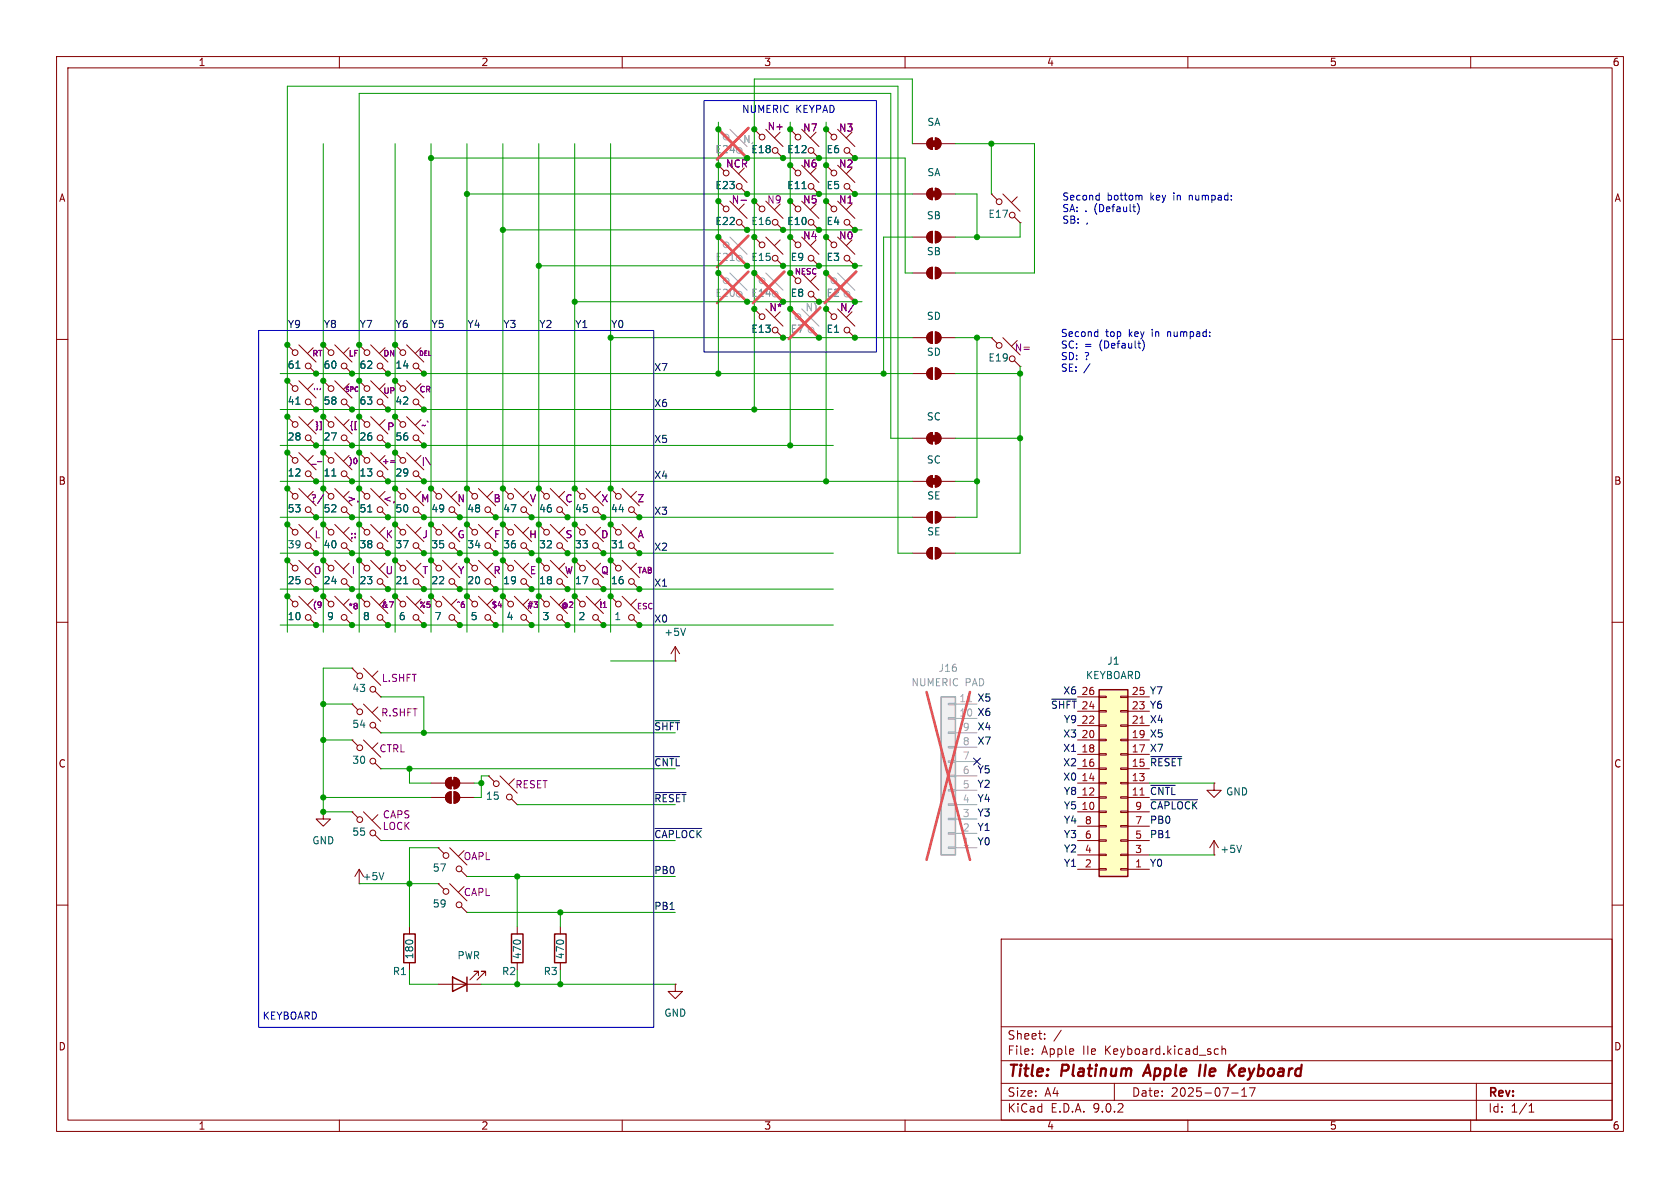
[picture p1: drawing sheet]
<svg xmlns="http://www.w3.org/2000/svg" width="297mm" height="210mm" viewBox="0 0 297 210" stroke-linecap="round" stroke-linejoin="round" font-family="sans-serif">
<defs><g id="words">
<g font-size="2.8" fill="#840000">
<text x="178" y="190.9">Title:</text>
<text x="187.7" y="190.9">Platinum</text>
<text x="203.2" y="190.9">Apple</text>
<text x="213.6" y="190.9">IIe</text>
<text x="219.6" y="190.9">Keyboard</text>
</g>
<g font-size="2.1" fill="#840000">
<text x="178" y="184">Sheet:</text>
<text x="178" y="186.7">File:</text>
<text x="184.1" y="186.7">Apple</text>
<text x="191.5" y="186.7">IIe</text>
<text x="195.5" y="186.7">Keyboard.kicad_sch</text>
<text x="178" y="196.9">KiCad</text>
<text x="178" y="194.1">Size:</text>
<text x="184.7" y="194.1">A4</text>
<text x="185.7" y="196.9">E.D.A.</text>
<text x="193.3" y="196.9">9.0.2</text>
<text x="200" y="194.1">Date:</text>
<text x="207" y="194.1">2025-07-17</text>
<text x="263" y="194.3">Rev:</text>
<text x="263" y="196.9">Id:</text>
<text x="267.1" y="196.9">1/1</text>
</g>
<g font-size="1.8" fill="#840000">
<text x="35" y="11.9">1</text>
<text x="85" y="11.9">2</text>
<text x="135" y="11.9">3</text>
<text x="185" y="11.9">4</text>
<text x="235" y="11.9">5</text>
<text x="285" y="11.9">6</text>
<text x="10.3" y="35.9">A</text>
<text x="285.3" y="35.9">A</text>
<text x="10.3" y="85.9">B</text>
<text x="285.3" y="85.9">B</text>
<text x="10.3" y="135.9">C</text>
<text x="285.3" y="135.9">C</text>
<text x="10.3" y="185.9">D</text>
<text x="285.3" y="185.9">D</text>
<text x="35" y="199.9">1</text>
<text x="85" y="199.9">2</text>
<text x="135" y="199.9">3</text>
<text x="185" y="199.9">4</text>
<text x="235" y="199.9">5</text>
<text x="285" y="199.9">6</text>
</g>
<g font-size="1.8" fill="#0000c2">
<text x="131.1" y="20.2">NUMERIC</text>
<text x="140.7" y="20.2">KEYPAD</text>
<text x="187.7" y="35.7">Second</text>
<text x="195.7" y="35.7">bottom</text>
<text x="203.5" y="35.7">key</text>
<text x="207.7" y="35.7">in</text>
<text x="210.7" y="35.7">numpad:</text>
<text x="187.7" y="37.7">SA: .</text>
<text x="187.7" y="39.7">SB:</text>
<text x="192" y="39.7">,</text>
<text x="193.6" y="37.7">(Default)</text>
<text x="187.5" y="59.8">Second</text>
<text x="195.5" y="59.8">top</text>
<text x="199.7" y="59.8">key</text>
<text x="203.9" y="59.8">in</text>
<text x="206.8" y="59.8">numpad:</text>
<text x="187.5" y="61.8">SC:</text>
<text x="187.5" y="63.9">SD:</text>
<text x="187.5" y="65.9">SE:</text>
<text x="191.6" y="65.9">/</text>
<text x="191.7" y="61.8">=</text>
<text x="191.7" y="63.9">?</text>
<text x="194.5" y="61.8">(Default)</text>
<text x="46.3" y="180.4">KEYBOARD</text>
</g>
<g font-size="1.8" fill="#840084">
<text x="135.6" y="23.2">N+</text>
<text x="141.9" y="23.5">N7</text>
<text x="148.2" y="23.5">N3</text>
<text x="128.3" y="29.8">NCR</text>
<text x="141.9" y="29.8">N6</text>
<text x="148.2" y="29.8">N2</text>
<text x="129.3" y="36.2">N-</text>
<text x="135.5" y="36.2">N9</text>
<text x="141.9" y="36.2">N5</text>
<text x="148.2" y="36.2">N1</text>
<text x="141.9" y="42.5">N4</text>
<text x="148.2" y="42.5">N0</text>
<text x="135.9" y="55.2">N*</text>
<text x="148.4" y="55.2">N/</text>
<text x="179.3" y="62.3">N=</text>
<text x="55.2" y="70.2">&quot;'</text>
<text x="68.4" y="76.3">P</text>
<text x="74.4" y="76">~`</text>
<text x="54.8" y="89">?/</text>
<text x="61.3" y="89">&gt;.</text>
<text x="67.6" y="89">&lt;,</text>
<text x="74.4" y="89">M</text>
<text x="80.8" y="89">N</text>
<text x="87.1" y="89">B</text>
<text x="93.6" y="89">V</text>
<text x="99.8" y="89">C</text>
<text x="106.2" y="89">X</text>
<text x="112.6" y="89">Z</text>
<text x="55.5" y="95.4">L</text>
<text x="61.8" y="95.4">;:</text>
<text x="68.1" y="95.4">K</text>
<text x="74.6" y="95.4">J</text>
<text x="80.8" y="95.4">G</text>
<text x="87.2" y="95.4">F</text>
<text x="93.5" y="95.4">H</text>
<text x="99.9" y="95.4">S</text>
<text x="106.2" y="95.4">D</text>
<text x="112.6" y="95.4">A</text>
<text x="55.4" y="101.7">O</text>
<text x="62.1" y="101.7">I</text>
<text x="68.1" y="101.7">U</text>
<text x="74.6" y="101.7">T</text>
<text x="80.9" y="101.7">Y</text>
<text x="87.1" y="101.7">R</text>
<text x="93.6" y="101.7">E</text>
<text x="99.8" y="101.7">W</text>
<text x="106.2" y="101.7">Q</text>
<text x="67.4" y="120.8">L.SHFT</text>
<text x="67.3" y="126.8">R.SHFT</text>
<text x="67" y="133.2">CTRL</text>
<text x="91" y="139.5">RESET</text>
<text x="81.9" y="152.2">OAPL</text>
<text x="81.9" y="158.6">CAPL</text>
</g>
<g font-size="1.8" fill="#006464">
<text x="163.8" y="22.5">SA</text>
<text x="132.7" y="27.3">E18</text>
<text x="139.1" y="27.3">E12</text>
<text x="146" y="27.3">E6</text>
<text x="126.4" y="33.6">E23</text>
<text x="139.1" y="33.6">E11</text>
<text x="146" y="33.6">E5</text>
<text x="163.8" y="31.3">SA</text>
<text x="126.4" y="40">E22</text>
<text x="132.7" y="40">E16</text>
<text x="139.1" y="40">E10</text>
<text x="146" y="40">E4</text>
<text x="163.8" y="39">SB</text>
<text x="174.6" y="38.7">E17</text>
<text x="132.7" y="46.3">E15</text>
<text x="139.7" y="46.3">E9</text>
<text x="146" y="46.3">E3</text>
<text x="163.8" y="45.3">SB</text>
<text x="139.7" y="52.7">E8</text>
<text x="132.7" y="59">E13</text>
<text x="146" y="59">E1</text>
<text x="163.8" y="56.7">SD</text>
<text x="50.8" y="65.4">61</text>
<text x="57.1" y="65.4">60</text>
<text x="63.5" y="65.4">62</text>
<text x="69.8" y="65.4">14</text>
<text x="163.8" y="63.1">SD</text>
<text x="174.6" y="64.1">E19</text>
<text x="50.8" y="71.7">41</text>
<text x="57.1" y="71.7">58</text>
<text x="63.5" y="71.7">63</text>
<text x="69.8" y="71.7">42</text>
<text x="163.8" y="74.5">SC</text>
<text x="50.8" y="78.1">28</text>
<text x="57.1" y="78.1">27</text>
<text x="63.5" y="78.1">26</text>
<text x="69.8" y="78.1">56</text>
<text x="163.8" y="82.1">SC</text>
<text x="50.8" y="84.4">12</text>
<text x="57.1" y="84.4">11</text>
<text x="63.5" y="84.4">13</text>
<text x="69.8" y="84.4">29</text>
<text x="163.8" y="88.5">SE</text>
<text x="50.8" y="90.8">53</text>
<text x="57.1" y="90.8">52</text>
<text x="63.5" y="90.8">51</text>
<text x="69.8" y="90.8">50</text>
<text x="76.2" y="90.8">49</text>
<text x="82.5" y="90.8">48</text>
<text x="88.9" y="90.8">47</text>
<text x="95.2" y="90.8">46</text>
<text x="101.6" y="90.8">45</text>
<text x="107.9" y="90.8">44</text>
<text x="163.8" y="94.8">SE</text>
<text x="50.8" y="97.1">39</text>
<text x="57.1" y="97.1">40</text>
<text x="63.5" y="97.1">38</text>
<text x="69.8" y="97.1">37</text>
<text x="76.2" y="97.1">35</text>
<text x="82.5" y="97.1">34</text>
<text x="88.9" y="97.1">36</text>
<text x="95.2" y="97.1">32</text>
<text x="101.6" y="97.1">33</text>
<text x="107.9" y="97.1">31</text>
<text x="50.8" y="103.5">25</text>
<text x="57.1" y="103.5">24</text>
<text x="63.5" y="103.5">23</text>
<text x="69.8" y="103.5">21</text>
<text x="76.2" y="103.5">22</text>
<text x="82.5" y="103.5">20</text>
<text x="88.9" y="103.5">19</text>
<text x="95.2" y="103.5">18</text>
<text x="101.6" y="103.5">17</text>
<text x="107.9" y="103.5">16</text>
<text x="50.8" y="109.8">10</text>
<text x="57.7" y="109.8">9</text>
<text x="64.1" y="109.8">8</text>
<text x="70.4" y="109.8">6</text>
<text x="76.8" y="109.8">7</text>
<text x="83.1" y="109.8">5</text>
<text x="89.5" y="109.8">4</text>
<text x="95.8" y="109.8">3</text>
<text x="102.2" y="109.8">2</text>
<text x="108.5" y="109.8">1</text>
<text x="117.3" y="112.6">+5V</text>
<text x="195.7" y="117.7">J1</text>
<text x="62.2" y="122.5">43</text>
<text x="191.9" y="120.2">KEYBOARD</text>
<text x="62.2" y="128.9">54</text>
<text x="62.2" y="135.2">30</text>
<text x="85.8" y="141.6">15</text>
<text x="216.7" y="140.8">GND</text>
<text x="55.1" y="149.5">GND</text>
<text x="62.2" y="147.9">55</text>
<text x="64" y="155.8">+5V</text>
<text x="76.4" y="154.3">57</text>
<text x="215.6" y="151">+5V</text>
<text x="76.4" y="160.6">59</text>
<text x="69.4" y="172.6">R1</text>
<text x="73.3" y="169.7" transform="rotate(-90 73.3 169.7)">180</text>
<text x="80.8" y="169.8">PWR</text>
<text x="88.7" y="172.6">R2</text>
<text x="92.3" y="169.7" transform="rotate(-90 92.3 169.7)">470</text>
<text x="96" y="172.6">R3</text>
<text x="99.9" y="169.7" transform="rotate(-90 99.9 169.7)">470</text>
<text x="117.3" y="179.9">GND</text>
</g>
<g font-size="1.8" fill="#989898">
<text x="126.4" y="27.3">E24</text>
<text x="126.4" y="46.3">E21</text>
<text x="126.4" y="52.7">E20</text>
<text x="132.7" y="52.7">E14</text>
<text x="146" y="52.7">E2</text>
<text x="139.7" y="59">E7</text>
<text x="165.8" y="119">J16</text>
<text x="161" y="121.5">NUMERIC</text>
<text x="170.6" y="121.5">PAD</text>
</g>
<g font-size="1.8" fill="#a1a1a1">
<text x="131.3" y="25.5">N,</text>
<text x="142.3" y="55.2">N)</text>
</g>
<g font-size="1.8" fill="#0f0f0f">
<text x="50.8" y="58.1">Y9</text>
<text x="57.1" y="58.1">Y8</text>
<text x="63.5" y="58.1">Y7</text>
<text x="69.8" y="58.1">Y6</text>
<text x="76.2" y="58.1">Y5</text>
<text x="82.5" y="58.1">Y4</text>
<text x="88.9" y="58.1">Y3</text>
<text x="95.2" y="58.1">Y2</text>
<text x="101.6" y="58.1">Y1</text>
<text x="107.9" y="58.1">Y0</text>
<text x="115.6" y="65.7">X7</text>
<text x="115.6" y="72">X6</text>
<text x="115.6" y="78.4">X5</text>
<text x="115.6" y="84.7">X4</text>
<text x="115.6" y="91.1">X3</text>
<text x="115.6" y="97.4">X2</text>
<text x="115.6" y="103.8">X1</text>
<text x="115.6" y="110.1">X0</text>
<text x="172.7" y="124.1">X5</text>
<text x="185.7" y="125.4">~{SHFT}</text>
<text x="187.9" y="122.8">X6</text>
<text x="203.2" y="125.4">Y6</text>
<text x="203.2" y="122.8">Y7</text>
<text x="115.6" y="129.2">~{SHFT}</text>
<text x="172.7" y="131.7">X7</text>
<text x="172.7" y="126.7">X6</text>
<text x="172.7" y="129.2">X4</text>
<text x="187.9" y="130.5">X3</text>
<text x="188" y="127.9">Y9</text>
<text x="203.2" y="130.5">X5</text>
<text x="203.2" y="127.9">X4</text>
<text x="115.6" y="135.5">~{CNTL}</text>
<text x="172.7" y="136.8">Y5</text>
<text x="187.9" y="135.5">X2</text>
<text x="187.9" y="133">X1</text>
<text x="203.2" y="133">X7</text>
<text x="203.2" y="135.5">~{RESET}</text>
<text x="115.6" y="141.9">~{RESET}</text>
<text x="172.7" y="139.4">Y2</text>
<text x="172.7" y="141.9">Y4</text>
<text x="187.9" y="138.1">X0</text>
<text x="188" y="140.6">Y8</text>
<text x="188" y="143.2">Y5</text>
<text x="203.2" y="143.2">~{CAPLOCK}</text>
<text x="203.2" y="140.6">~{CNTL}</text>
<text x="115.6" y="148.2">~{CAPLOCK}</text>
<text x="172.7" y="144.4">Y3</text>
<text x="172.7" y="149.5">Y0</text>
<text x="172.7" y="147">Y1</text>
<text x="188" y="148.2">Y3</text>
<text x="188" y="145.7">Y4</text>
<text x="203.2" y="145.7">PB0</text>
<text x="203.2" y="148.2">PB1</text>
<text x="115.6" y="154.6">PB0</text>
<text x="188" y="153.3">Y1</text>
<text x="188" y="150.8">Y2</text>
<text x="203.2" y="153.3">Y0</text>
<text x="115.6" y="160.9">PB1</text>
</g>
<g font-size="1.8" fill="#aaa">
<text x="169.5" y="124.2">11</text>
<text x="169.5" y="126.7">10</text>
<text x="170.1" y="131.8">8</text>
<text x="170.1" y="129.3">9</text>
<text x="170.1" y="136.9">6</text>
<text x="170.1" y="134.4">7</text>
<text x="170.1" y="142">4</text>
<text x="170.1" y="139.4">5</text>
<text x="170.1" y="149.6">1</text>
<text x="170.1" y="147.1">2</text>
<text x="170.1" y="144.5">3</text>
</g>
<g font-size="1.8" fill="#a90000">
<text x="191.1" y="125.5">24</text>
<text x="191.1" y="122.9">26</text>
<text x="200" y="125.5">23</text>
<text x="200" y="122.9">25</text>
<text x="191.1" y="130.6">20</text>
<text x="191.1" y="128">22</text>
<text x="200" y="130.6">19</text>
<text x="200" y="128">21</text>
<text x="191.1" y="135.6">16</text>
<text x="191.1" y="133.1">18</text>
<text x="200" y="135.6">15</text>
<text x="200" y="133.1">17</text>
<text x="191.1" y="143.3">10</text>
<text x="191.1" y="140.7">12</text>
<text x="191.1" y="138.2">14</text>
<text x="200" y="140.7">11</text>
<text x="200" y="138.2">13</text>
<text x="200.6" y="143.3">9</text>
<text x="191.7" y="148.3">6</text>
<text x="191.7" y="145.8">8</text>
<text x="200.6" y="148.3">5</text>
<text x="200.6" y="145.8">7</text>
<text x="191.7" y="153.4">2</text>
<text x="191.7" y="150.9">4</text>
<text x="200.6" y="153.4">1</text>
<text x="200.6" y="150.9">3</text>
</g>
<g font-size="1.4" fill="#840084">
<text x="140.4" y="48.7">NESC</text>
<text x="55.1" y="63.2">RT</text>
<text x="61.5" y="63.2">LF</text>
<text x="67.7" y="63.2">DN</text>
<text x="67.7" y="69.8">UP</text>
<text x="74.1" y="69.6">CR</text>
<text x="55.6" y="75.9">}]</text>
<text x="61.7" y="75.9">{[</text>
<text x="55" y="82.3">_-</text>
<text x="61.5" y="82.3">)0</text>
<text x="67.5" y="82.3">+=</text>
<text x="74.2" y="82.3">|\</text>
<text x="112.6" y="101.6">TAB</text>
<text x="55.2" y="107.7">(9</text>
<text x="61.5" y="107.9">*8</text>
<text x="67.4" y="107.7">&amp;7</text>
<text x="74" y="107.7">%5</text>
<text x="80.6" y="107.7">^6</text>
<text x="86.8" y="107.7">$4</text>
<text x="93.1" y="107.7">#3</text>
<text x="99.1" y="107.7">@2</text>
<text x="105.8" y="107.7">!1</text>
<text x="112.5" y="107.9">ESC</text>
</g>
<g font-size="1.1" fill="#840084">
<text x="73.9" y="63.1">DEL</text>
<text x="60.9" y="69.5">SPC</text>
</g>
</g></defs>
<g fill="none" stroke="#840000" stroke-width=".18">
<path d="M10 10h277v190h-277zM12 12h273v186h-273zM60 10v2M110 10v2M160 10v2M210 10v2M260 10v2M133.3 35.6l1.1 1M133.3 35.6h.1M133.3 22.9l1.1 1M133.3 22.9h.1M135.4 35.6l3 3"/>
<path d="M135.4 22.9l3 3M137.4 39.6l1 1M137.4 26.9l1 1M137.9 36.1l-1 1M137.9 23.4l-1 1M138.4 27.9h.1M139.7 35.6l1 1M139.7 35.6h.1M139.7 29.2l1 1M139.7 29.2h.1M139.7 22.9l1 1M139.7 22.9h.1"/>
<path d="M141.7 35.6l3.1 3M141.7 29.2l3.1 3.1M141.7 22.9l3.1 3M143.8 39.6l1 1M143.8 33.3l1 1M143.8 26.9l1 1M144.3 36.1l-1 1M144.3 29.7l-1 1M144.3 23.4l-1 1M144.8 34.3h.1M144.8 27.9h.1M146 35.6l1.1 1"/>
<path d="M146 35.6h.1M146 29.2l1.1 1M146 29.2h.1M146 22.9l1.1 1M146 22.9h.1M148.1 35.6l3 3M148.1 29.2l3 3.1M148.1 22.9l3 3M150.1 39.6l1 1M150.1 33.3l1 1M150.1 26.9l1 1M150.6 29.7l-1 1"/>
<path d="M150.6 23.4l-1 1M150.6 36.1l-1 1M151.1 34.3h.1M151.1 27.9h.1M161.3 25.4h2.5M161.3 34.3h2.5M164.1 24.7l.7-.3v2a1.02 1.02 0 0 1-.9-.6 1.02 1.02 0 0 1 .2-1.1zM164.1 33.6l.7-.3v2a1.02 1.02 0 0 1-.9-.6 1.02 1.02 0 0 1 .2-1.1zM165.4 24.4a1.02 1.02 0 0 1 1 1 1.02 1.02 0 0 1-1 1zM165.4 33.3a1.02 1.02 0 0 1 1 1 1.02 1.02 0 0 1-1 1zM166.4 25.4h2.5M166.4 34.3h2.5"/>
<path d="M175.3 34.3l1 1M175.3 34.3h.1M177.3 34.3l3 3M179.3 38.4l1 1M179.8 34.8l-1 1M180.3 39.4h.1M133.3 54.6l1.1 1M133.3 54.6h.1M135.4 54.6l3 3.1M137.4 58.7l1 1M137.9 55.1l-1 1M138.4 40.6h.1"/>
<path d="M138.4 59.7h.1M144.8 40.6h.1M146 41.9l1.1 1M146 41.9h.1M146 54.6l1.1 1M146 54.6h.1M148.1 41.9l3 3.1M148.1 54.6l3 3.1M150.1 46l1 1M150.1 58.7l1 1M150.6 42.4l-1 1M150.6 55.1l-1 1"/>
<path d="M151.1 47h.1M151.1 40.6h.1M151.1 59.7h.1M161.3 48.3h2.5M161.3 41.9h2.5M164.1 47.5l.7-.3v2.1a1.02 1.02 0 0 1-.9-.7 1.02 1.02 0 0 1 .2-1.1zM164.1 41.2l.7-.3v2a1.02 1.02 0 0 1-.9-.6 1.02 1.02 0 0 1 .2-1.1zM165.4 47.2a1.02 1.02 0 0 1 1 1.1 1.02 1.02 0 0 1-1 1zM165.4 40.9a1.02 1.02 0 0 1 1 1 1.02 1.02 0 0 1-1 1zM166.4 48.3h2.5M166.4 41.9h2.5M175.3 59.7l1 1"/>
<path d="M175.3 59.7h.1M177.3 59.7l3 3M10 60h2M50.8 73.7l1 1M50.8 73.7h.1M50.8 67.3l1 1M50.8 67.3h.1M50.8 61l1 1M50.8 61h.1M52.8 73.7l3.1 3M52.8 67.3l3.1 3.1M52.8 61l3.1 3"/>
<path d="M54.9 77.7l1 1M54.9 71.4l1 1M54.9 65l1 1M55.4 74.2l-1 1M55.4 67.8l-1 1M55.4 61.5l-1 1M55.9 78.7h.1M55.9 72.4h.1M55.9 66h.1M57.1 73.7l1.1 1M57.1 73.7h.1M57.1 67.3l1.1 1"/>
<path d="M57.1 67.3h.1M57.1 61l1.1 1M57.1 61h.1M59.2 73.7l3 3M59.2 61l3 3M59.2 67.3l3 3.1M61.2 77.7l1 1M61.2 71.4l1 1M61.2 65l1 1M61.7 67.8l-1 1M61.7 74.2l-1 1M61.7 61.5l-1 1"/>
<path d="M62.2 78.7h.1M62.2 72.4h.1M62.2 66h.1M63.5 67.3l1 1M63.5 67.3h.1M63.5 61l1 1M63.5 61h.1M63.5 73.7l1 1M63.5 73.7h.1M65.5 67.3l3.1 3.1M65.5 61l3.1 3M65.5 73.7l3.1 3"/>
<path d="M67.6 71.4l1 1M67.6 65l1 1M67.6 77.7l1 1M68.1 74.2l-1 1M68.1 67.8l-1 1M68.1 61.5l-1 1M68.6 72.4h.1M68.6 66h.1M68.6 78.7h.1M69.8 73.7l1.1 1M69.8 73.7h.1M71.9 73.7l3 3"/>
<path d="M73.9 77.7l1 1M74.4 74.2l-1 1M74.9 78.7h.1M161.3 77.5h2.5M164.1 76.8l.7-.3v2a1.02 1.02 0 0 1-.9-.6 1.02 1.02 0 0 1 .2-1.1zM165.4 76.5a1.02 1.02 0 0 1 1 1 1.02 1.02 0 0 1-1 1zM166.4 77.5h2.5M179.3 63.8l1 1M179.8 60.2l-1 1M180.3 64.8h.1M285 60h2M50.8 99.1l1 1"/>
<path d="M50.8 99.1h.1M50.8 86.4l1 1M50.8 86.4h.1M50.8 80l1 1M50.8 80h.1M52.8 80l3.1 3.1M52.8 86.4l3.1 3M52.8 99.1l3.1 3M54.9 90.4l1 1M54.9 84.1l1 1M55.4 99.6l-1 1M55.4 86.9l-1 1"/>
<path d="M55.4 80.5l-1 1M55.9 91.4h.1M55.9 85.1h.1M57.1 86.4l1.1 1M57.1 86.4h.1M57.1 99.1l1.1 1M57.1 99.1h.1M57.1 80l1.1 1M57.1 80h.1M59.2 86.4l3 3M59.2 99.1l3 3M59.2 80l3 3.1"/>
<path d="M61.2 90.4l1 1M61.2 84.1l1 1M61.7 86.9l-1 1M61.7 99.6l-1 1M61.7 80.5l-1 1M62.2 91.4h.1M62.2 85.1h.1M63.5 92.7l1 1M63.5 92.7h.1M63.5 99.1l1 1M63.5 99.1h.1M63.5 86.4l1 1"/>
<path d="M63.5 86.4h.1M63.5 80l1 1M63.5 80h.1M65.5 92.7l3.1 3.1M65.5 86.4l3.1 3M65.5 99.1l3.1 3M65.5 80l3.1 3.1M67.6 96.8l1 1M67.6 90.4l1 1M67.6 84.1l1 1M68.1 80.5l-1 1M68.1 93.2l-1 1"/>
<path d="M68.1 99.6l-1 1M68.1 86.9l-1 1M68.6 97.8h.1M68.6 91.4h.1M68.6 85.1h.1M69.8 99.1l1.1 1M69.8 99.1h.1M69.8 92.7l1.1 1M69.8 92.7h.1M69.8 80l1.1 1M69.8 80h.1M69.8 86.4l1.1 1"/>
<path d="M69.8 86.4h.1M71.9 92.7l3 3.1M71.9 99.1l3 3M71.9 80l3 3.1M71.9 86.4l3 3M73.9 96.8l1 1M73.9 84.1l1 1M73.9 90.4l1 1M74.4 86.9l-1 1M74.4 99.6l-1 1M74.4 93.2l-1 1M74.4 80.5l-1 1"/>
<path d="M74.9 97.8h.1M74.9 85.1h.1M74.9 91.4h.1M76.2 92.7l1 1M76.2 92.7h.1M76.2 99.1l1 1M76.2 99.1h.1M76.2 86.4l1 1M76.2 86.4h.1M78.2 92.7l3.1 3.1M78.2 99.1l3.1 3M78.2 86.4l3.1 3"/>
<path d="M80.3 96.8l1 1M80.3 90.4l1 1M80.8 93.2l-1 1M80.8 99.6l-1 1M80.8 86.9l-1 1M81.3 97.8h.1M81.3 91.4h.1M82.5 86.4l1.1 1M82.5 86.4h.1M82.5 99.1l1.1 1M82.5 99.1h.1M82.5 92.7l1.1 1"/>
<path d="M82.5 92.7h.1M84.6 99.1l3 3M84.6 86.4l3 3M84.6 92.7l3 3.1M86.6 90.4l1 1M86.6 96.8l1 1M87.1 86.9l-1 1M87.1 93.2l-1 1M87.1 99.6l-1 1M87.6 91.4h.1M87.6 97.8h.1M88.9 86.4l1 1"/>
<path d="M88.9 86.4h.1M88.9 99.1l1 1M88.9 99.1h.1M88.9 92.7l1 1M88.9 92.7h.1M90.9 86.4l3.1 3M90.9 99.1l3.1 3M90.9 92.7l3.1 3.1M93 90.4l1 1M93 96.8l1 1M93.5 86.9l-1 1M93.5 93.2l-1 1"/>
<path d="M93.5 99.6l-1 1M94 91.4h.1M94 97.8h.1M95.2 92.7l1.1 1M95.2 92.7h.1M95.2 86.4l1.1 1M95.2 86.4h.1M95.2 99.1l1.1 1M95.2 99.1h.1M97.3 92.7l3 3.1M97.3 86.4l3 3M97.3 99.1l3 3"/>
<path d="M99.3 96.8l1 1M99.3 90.4l1 1M99.8 86.9l-1 1M99.8 93.2l-1 1M99.8 99.6l-1 1M100.3 97.8h.1M100.3 91.4h.1M101.6 99.1l1 1M101.6 99.1h.1M101.6 86.4l1 1M101.6 86.4h.1M101.6 92.7l1 1"/>
<path d="M101.6 92.7h.1M103.6 99.1l3.1 3M103.6 92.7l3.1 3.1M103.6 86.4l3.1 3M105.7 90.4l1 1M105.7 96.8l1 1M106.2 86.9l-1 1M106.2 99.6l-1 1M106.2 93.2l-1 1M106.7 91.4h.1M106.7 97.8h.1M107.9 99.1l1.1 1"/>
<path d="M107.9 99.1h.1M107.9 86.4l1.1 1M107.9 86.4h.1M107.9 92.7l1.1 1M107.9 92.7h.1M110 99.1l3 3M110 92.7l3 3.1M110 86.4l3 3M112 90.4l1 1M112 96.8l1 1M112.5 93.2l-1 1M112.5 86.9l-1 1"/>
<path d="M112.5 99.6l-1 1M113 91.4h.1M113 97.8h.1M161.3 85.1h2.5M161.3 91.4h2.5M164.1 84.4l.7-.3v2a1.02 1.02 0 0 1-.9-.6 1.02 1.02 0 0 1 .2-1.1zM164.1 90.7l.7-.3v2.1a1.02 1.02 0 0 1-.9-.7 1.02 1.02 0 0 1 .2-1.1zM165.4 84.1a1.02 1.02 0 0 1 1 1 1.02 1.02 0 0 1-1 1zM165.4 90.4a1.02 1.02 0 0 1 1 1 1.02 1.02 0 0 1-1 1.1zM166.4 85.1h2.5M166.4 91.4h2.5M10 110h2"/>
<path d="M50.8 105.4l1 1M50.8 105.4h.1M52.8 105.4l3.1 3.1M54.9 103.1l1 1M54.9 109.5l1 1M55.4 105.9l-1 1M55.9 104.1h.1M55.9 110.5h.1M61.2 103.1l1 1M62.2 104.1h.1M63.5 105.4l1 1M63.5 105.4h.1"/>
<path d="M65.5 105.4l3.1 3.1M67.6 103.1l1 1M67.6 109.5l1 1M68.1 105.9l-1 1M68.6 104.1h.1M68.6 110.5h.1M69.8 105.4l1.1 1M69.8 105.4h.1M71.9 105.4l3 3.1M73.9 103.1l1 1M73.9 109.5l1 1M74.4 105.9l-1 1"/>
<path d="M74.9 104.1h.1M74.9 110.5h.1M76.2 105.4l1 1M76.2 105.4h.1M78.2 105.4l3.1 3.1M80.3 103.1l1 1M80.3 109.5l1 1M80.8 105.9l-1 1M81.3 104.1h.1M81.3 110.5h.1M82.5 105.4l1.1 1M82.5 105.4h.1"/>
<path d="M84.6 105.4l3 3.1M86.6 103.1l1 1M86.6 109.5l1 1M87.1 105.9l-1 1M87.6 104.1h.1M87.6 110.5h.1M88.9 105.4l1 1M88.9 105.4h.1M90.9 105.4l3.1 3.1M93 103.1l1 1M93 109.5l1 1M93.5 105.9l-1 1"/>
<path d="M94 104.1h.1M94 110.5h.1M95.2 105.4l1.1 1M95.2 105.4h.1M97.3 105.4l3 3.1M99.3 103.1l1 1M99.3 109.5l1 1M99.8 105.9l-1 1M100.3 104.1h.1M100.3 110.5h.1M101.6 105.4l1 1M101.6 105.4h.1"/>
<path d="M103.6 105.4l3.1 3.1M105.7 103.1l1 1M105.7 109.5l1 1M106.2 105.9l-1 1M106.7 104.1h.1M106.7 110.5h.1M112 103.1l1 1M113 104.1h.1M285 110h2M62.2 130.8l1 1M62.2 130.8h.1M62.2 124.5l1 1"/>
<path d="M62.2 124.5h.1M64.3 130.8l3 3.1M64.3 124.5l3 3M66.3 134.9l1 1M66.3 128.5l1 1M66.8 131.3l-1 1M66.8 125l-1 1M67.3 135.9h.1M67.3 129.5h.1M76.2 138.4h2.5M79 137.7l.8-.3v2a1.02 1.02 0 0 1-1-.6 1.02 1.02 0 0 1 .2-1.1zM80.3 140a1.02 1.02 0 0 1 1 1 1.02 1.02 0 0 1-1 1z"/>
<path d="M80.3 137.4a1.02 1.02 0 0 1 1 1 1.02 1.02 0 0 1-1 1zM81.3 138.4h2.5M86.4 137.2l1 1M86.4 137.2h.1M88.4 137.2l3 3M90.9 137.7l-1 1M57.1 143.5v1.3h1.3l-1.3 1.3-1.2-1.3h1.2M57.1 143.5h.1M62.2 143.5l1 1M62.2 143.5h.1M63.5 153.7l-.8 1.2M63.5 153.7l.8 1.2"/>
<path d="M63.5 153.7v2.5M64.3 143.5l3 3.1M66.3 147.6l1 1M66.8 144l-1 1M67.3 148.6h.1M76.2 141h2.5M77.5 149.9l1 1M77.5 149.9h.1M77.5 156.2l1 1M77.5 156.2h.1M79 140.3l.8-.3v2a1.02 1.02 0 0 1-1-.6 1.02 1.02 0 0 1 .2-1.1zM79.5 149.9l3 3"/>
<path d="M79.5 156.2l3 3.1M81.3 141h2.5M81.5 153.9l1 1M82 150.4l-1 1M82 156.7l-1 1M82.5 154.9h.1M90.4 141.2l1 1M91.4 142.2h.1M10 160h2M72.4 163.8v1.3M72.4 170.2v1.3M77.5 174h7.6"/>
<path d="M81.5 160.3l1 1M82.5 161.3h.1M84.6 172.5v-.8h-.8h.8l-1.5 1.5M85.9 172.5v-.8h-.8h.8l-1.6 1.5M91.4 163.8v1.3M91.4 170.2v1.3M99.1 163.8v1.3M99.1 170.2v1.3M119.4 174v1.3h1.2l-1.2 1.2-1.3-1.2h1.3M119.4 174h.1M177 166h108v32h-108zM285 160h2"/>
<path d="M60 198v2M110 198v2M160 198v2M177 194.5h108M177 191.5h108M177 187.5h108M177 181.5h108M182.5 186.3v.1M182.5 185.5v.1M184.7 183.6v.1M184.7 182.8v.1M187.6 182.1l-1.3 2"/>
<path d="M197 191.5v3M210 198v2M214.8 186.3h.6M214.8 185.5h.6M216 185.5l.2-.1 .4 .1 .1 .9M216 184.9v1.5M217.7 193.2h1.2M219.5 193.8h.9M219.5 192.7l.5-.4v1.5M221.9 192.3l-.7 1.5M260 198v2M261 191.5v6.5"/>
<path d="M270.3 196.6h.9M270.3 195.5l.4-.4v1.5"/>
<circle cx="134.7" cy="24.2" r=".51"/>
<circle cx="134.7" cy="36.9" r=".51"/>
<circle cx="137" cy="26.6" r=".51"/>
<circle cx="137" cy="39.3" r=".51"/>
<circle cx="141.1" cy="24.2" r=".51"/>
<circle cx="141.1" cy="36.9" r=".51"/>
<circle cx="141.1" cy="30.6" r=".51"/>
<circle cx="143.4" cy="32.9" r=".51"/>
<circle cx="143.4" cy="26.6" r=".51"/>
<circle cx="143.4" cy="39.3" r=".51"/>
<circle cx="147.4" cy="36.9" r=".51"/>
<circle cx="147.4" cy="30.6" r=".51"/>
<circle cx="147.4" cy="24.2" r=".51"/>
<circle cx="149.7" cy="32.9" r=".51"/>
<circle cx="149.7" cy="39.3" r=".51"/>
<circle cx="149.7" cy="26.6" r=".51"/>
<circle cx="176.6" cy="35.7" r=".51"/>
<circle cx="178.9" cy="38" r=".51"/>
<circle cx="134.7" cy="56" r=".51"/>
<circle cx="137" cy="58.3" r=".51"/>
<circle cx="147.4" cy="43.3" r=".51"/>
<circle cx="147.4" cy="56" r=".51"/>
<circle cx="149.7" cy="45.6" r=".51"/>
<circle cx="149.7" cy="58.3" r=".51"/>
<circle cx="52.2" cy="75" r=".51"/>
<circle cx="52.2" cy="68.7" r=".51"/>
<circle cx="52.2" cy="62.3" r=".51"/>
<circle cx="54.5" cy="77.4" r=".51"/>
<circle cx="54.5" cy="71" r=".51"/>
<circle cx="54.5" cy="64.7" r=".51"/>
<circle cx="58.5" cy="75" r=".51"/>
<circle cx="58.5" cy="62.3" r=".51"/>
<circle cx="58.5" cy="68.7" r=".51"/>
<circle cx="60.8" cy="64.7" r=".51"/>
<circle cx="60.8" cy="77.4" r=".51"/>
<circle cx="60.8" cy="71" r=".51"/>
<circle cx="64.9" cy="62.3" r=".51"/>
<circle cx="64.9" cy="68.7" r=".51"/>
<circle cx="64.9" cy="75" r=".51"/>
<circle cx="67.2" cy="64.7" r=".51"/>
<circle cx="67.2" cy="77.4" r=".51"/>
<circle cx="67.2" cy="71" r=".51"/>
<circle cx="71.2" cy="75" r=".51"/>
<circle cx="73.5" cy="77.4" r=".51"/>
<circle cx="176.6" cy="61.1" r=".51"/>
<circle cx="178.9" cy="63.4" r=".51"/>
<circle cx="52.2" cy="81.4" r=".51"/>
<circle cx="52.2" cy="87.7" r=".51"/>
<circle cx="54.5" cy="90.1" r=".51"/>
<circle cx="54.5" cy="83.7" r=".51"/>
<circle cx="58.5" cy="81.4" r=".51"/>
<circle cx="58.5" cy="87.7" r=".51"/>
<circle cx="60.8" cy="83.7" r=".51"/>
<circle cx="60.8" cy="90.1" r=".51"/>
<circle cx="64.9" cy="94.1" r=".51"/>
<circle cx="64.9" cy="81.4" r=".51"/>
<circle cx="64.9" cy="87.7" r=".51"/>
<circle cx="67.2" cy="90.1" r=".51"/>
<circle cx="67.2" cy="96.4" r=".51"/>
<circle cx="67.2" cy="83.7" r=".51"/>
<circle cx="71.2" cy="94.1" r=".51"/>
<circle cx="71.2" cy="87.7" r=".51"/>
<circle cx="71.2" cy="81.4" r=".51"/>
<circle cx="73.5" cy="96.4" r=".51"/>
<circle cx="73.5" cy="83.7" r=".51"/>
<circle cx="73.5" cy="90.1" r=".51"/>
<circle cx="77.6" cy="94.1" r=".51"/>
<circle cx="77.6" cy="87.7" r=".51"/>
<circle cx="79.9" cy="90.1" r=".51"/>
<circle cx="79.9" cy="96.4" r=".51"/>
<circle cx="83.9" cy="94.1" r=".51"/>
<circle cx="83.9" cy="87.7" r=".51"/>
<circle cx="86.2" cy="90.1" r=".51"/>
<circle cx="86.2" cy="96.4" r=".51"/>
<circle cx="90.3" cy="94.1" r=".51"/>
<circle cx="90.3" cy="87.7" r=".51"/>
<circle cx="92.6" cy="96.4" r=".51"/>
<circle cx="92.6" cy="90.1" r=".51"/>
<circle cx="96.6" cy="87.7" r=".51"/>
<circle cx="96.6" cy="94.1" r=".51"/>
<circle cx="98.9" cy="96.4" r=".51"/>
<circle cx="98.9" cy="90.1" r=".51"/>
<circle cx="103" cy="87.7" r=".51"/>
<circle cx="103" cy="94.1" r=".51"/>
<circle cx="105.3" cy="90.1" r=".51"/>
<circle cx="105.3" cy="96.4" r=".51"/>
<circle cx="109.3" cy="94.1" r=".51"/>
<circle cx="109.3" cy="87.7" r=".51"/>
<circle cx="111.6" cy="90.1" r=".51"/>
<circle cx="111.6" cy="96.4" r=".51"/>
<circle cx="52.2" cy="100.4" r=".51"/>
<circle cx="52.2" cy="106.8" r=".51"/>
<circle cx="54.5" cy="102.8" r=".51"/>
<circle cx="54.5" cy="109.1" r=".51"/>
<circle cx="58.5" cy="100.4" r=".51"/>
<circle cx="60.8" cy="102.8" r=".51"/>
<circle cx="64.9" cy="106.8" r=".51"/>
<circle cx="64.9" cy="100.4" r=".51"/>
<circle cx="67.2" cy="109.1" r=".51"/>
<circle cx="67.2" cy="102.8" r=".51"/>
<circle cx="71.2" cy="100.4" r=".51"/>
<circle cx="71.2" cy="106.8" r=".51"/>
<circle cx="73.5" cy="102.8" r=".51"/>
<circle cx="73.5" cy="109.1" r=".51"/>
<circle cx="77.6" cy="100.4" r=".51"/>
<circle cx="77.6" cy="106.8" r=".51"/>
<circle cx="79.9" cy="109.1" r=".51"/>
<circle cx="79.9" cy="102.8" r=".51"/>
<circle cx="83.9" cy="106.8" r=".51"/>
<circle cx="83.9" cy="100.4" r=".51"/>
<circle cx="86.2" cy="102.8" r=".51"/>
<circle cx="86.2" cy="109.1" r=".51"/>
<circle cx="90.3" cy="100.4" r=".51"/>
<circle cx="90.3" cy="106.8" r=".51"/>
<circle cx="92.6" cy="109.1" r=".51"/>
<circle cx="92.6" cy="102.8" r=".51"/>
<circle cx="96.6" cy="100.4" r=".51"/>
<circle cx="96.6" cy="106.8" r=".51"/>
<circle cx="98.9" cy="109.1" r=".51"/>
<circle cx="98.9" cy="102.8" r=".51"/>
<circle cx="103" cy="100.4" r=".51"/>
<circle cx="103" cy="106.8" r=".51"/>
<circle cx="105.3" cy="102.8" r=".51"/>
<circle cx="105.3" cy="109.1" r=".51"/>
<circle cx="109.3" cy="100.4" r=".51"/>
<circle cx="111.6" cy="102.8" r=".51"/>
<circle cx="63.6" cy="125.8" r=".51"/>
<circle cx="63.6" cy="132.2" r=".51"/>
<circle cx="65.9" cy="134.5" r=".51"/>
<circle cx="65.9" cy="128.2" r=".51"/>
<circle cx="87.7" cy="138.5" r=".51"/>
<circle cx="63.6" cy="144.9" r=".51"/>
<circle cx="65.9" cy="147.2" r=".51"/>
<circle cx="78.8" cy="151.2" r=".51"/>
<circle cx="78.8" cy="157.6" r=".51"/>
<circle cx="81.2" cy="159.9" r=".51"/>
<circle cx="81.2" cy="153.6" r=".51"/>
<circle cx="90" cy="140.9" r=".51"/>
</g>
<path d="M203 188.2l-.9 2M212.2 188.2l-.2 2M217.5 189.1l.8 1.1M218.5 188.2l-1.3 1.2" fill="none" stroke="#840000" stroke-width=".4"/>
<g fill="none" stroke="#840084" stroke-width=".18">
<path d="M151.1 53.6l-1.1 1.6M62.8 76h.2M62.8 74.5h.2M56.1 81.6h.8M57.2 87.4l-1.1 1.6M63.3 88.6v.1M69.1 81.5h.7M69.1 81.8h.7M69.7 88.7l-.1 .1M75.2 80.9l.9 1.3M68.9 106.4h.6l-.4 1M68 145.4v1.2h.6"/>
<path d="M68.7 143.4a.6 .6 0 0 0-.8 .5 .6 .6 0 0 0 .6 .7l.2-.1M69 145.5l.2-.1a.43 .43 0 0 1 .6 .4v.4a.42 .42 0 0 1-.5 .5 .42 .42 0 0 1-.4-.5zM69.1 144.6l.4-1.3 .4 1.3M69.2 144.2h.6M70.3 144l.7-.1 .1-.2-.1-.3-.7-.1v1.3M71 145.5a.6 .6 0 0 0-.8 .4 .6 .6 0 0 0 .6 .7l.2-.1M71.6 145.4v1.2M71.8 145.9l.5 .7M72.3 143.4l-.5-.1-.2 .1v.4l.6 .2 .1 .3-.3 .3-.4-.1M72.3 145.4l-.7 .7"/>
</g>
<path d="M141.8 33.3h.7M52.3 71.4h.7M52.3 65.1h.7M58.7 84.1h.7M65 90.5h.7M109.5 96.8h.7M71.4 103.2h.7M67.9 154.2l-.5 1.3" fill="none" stroke="#006464" stroke-width=".18"/>
<g fill="none" stroke="#a1a1a1" stroke-width=".18">
<path d="M139.7 54.6l1 1M139.7 54.6h.1M141.7 54.6l3.1 3.1M143.8 58.7l1 1M144.8 59.7h.1"/>
<circle cx="141.1" cy="56" r=".51"/>
<circle cx="143.4" cy="58.3" r=".51"/>
</g>
<path d="M139.5 54.4l5.5 5.5M145 54.4l-5.5 5.5" fill="none" stroke="#e65255" stroke-width=".46"/>
<g fill="#840000" stroke="#840000" stroke-width=".18">
<path d="M164.6 84.6h1v1h-1z"/>
<path d="M164.1 84.4l.7-.3v2a1.02 1.02 0 0 1-.9-.6 1.02 1.02 0 0 1 .2-1.1z"/>
<path d="M165.4 84.1a1.02 1.02 0 0 1 1 1 1.02 1.02 0 0 1-1 1z"/>
<path d="M164.6 77h1v1h-1z"/>
<path d="M164.1 76.8l.7-.3v2a1.02 1.02 0 0 1-.9-.6 1.02 1.02 0 0 1 .2-1.1z"/>
<path d="M165.4 76.5a1.02 1.02 0 0 1 1 1 1.02 1.02 0 0 1-1 1z"/>
<path d="M164.1 90.7l.7-.3v2.1a1.02 1.02 0 0 1-.9-.7 1.02 1.02 0 0 1 .2-1.1z"/>
<path d="M165.4 90.4a1.02 1.02 0 0 1 1 1 1.02 1.02 0 0 1-1 1.1z"/>
<path d="M164.6 24.9h1v1h-1z"/>
<path d="M164.1 24.7l.7-.3v2a1.02 1.02 0 0 1-.9-.6 1.02 1.02 0 0 1 .2-1.1z"/>
<path d="M165.4 24.4a1.02 1.02 0 0 1 1 1 1.02 1.02 0 0 1-1 1z"/>
<path d="M80.3 140a1.02 1.02 0 0 1 1 1 1.02 1.02 0 0 1-1 1z"/>
<path d="M79 140.3l.8-.3v2a1.02 1.02 0 0 1-1-.6 1.02 1.02 0 0 1 .2-1.1z"/>
<path d="M79.5 137.9h1v1h-1z"/>
<path d="M79 137.7l.8-.3v2a1.02 1.02 0 0 1-1-.6 1.02 1.02 0 0 1 .2-1.1z"/>
<path d="M80.3 137.4a1.02 1.02 0 0 1 1 1 1.02 1.02 0 0 1-1 1z"/>
<path d="M164.1 47.5l.7-.3v2.1a1.02 1.02 0 0 1-.9-.7 1.02 1.02 0 0 1 .2-1.1z"/>
<path d="M165.4 47.2a1.02 1.02 0 0 1 1 1.1 1.02 1.02 0 0 1-1 1z"/>
<path d="M164.6 33.8h1v1h-1z"/>
<path d="M164.1 33.6l.7-.3v2a1.02 1.02 0 0 1-.9-.6 1.02 1.02 0 0 1 .2-1.1z"/>
<path d="M165.4 33.3a1.02 1.02 0 0 1 1 1 1.02 1.02 0 0 1-1 1z"/>
<path d="M164.1 41.2l.7-.3v2a1.02 1.02 0 0 1-.9-.6 1.02 1.02 0 0 1 .2-1.1z"/>
<path d="M165.4 40.9a1.02 1.02 0 0 1 1 1 1.02 1.02 0 0 1-1 1z"/>
</g>
<path d="M71.4 165.1h2v5.1h-2zM80 172.7l2.5 1.3-2.5 1.3zM82.5 172.7v2.6M90.4 165.1h2.1v5.1h-2.1zM98 165.1h2.1v5.1h-2.1z" fill="none" stroke="#840000" stroke-width=".25"/>
<path d="M194.3 121.9h5.1v33h-5.1z" fill="#ffffc2"/>
<path d="M194.3 121.9h5.1v33h-5.1z" fill="none" stroke="#840000" stroke-width=".25"/>
<g fill="none" stroke="#840000" stroke-width=".18">
<path d="M161.3 97.8h2.5M164.1 97.1l.7-.3v2a1.02 1.02 0 0 1-.9-.6 1.02 1.02 0 0 1 .2-1.1zM165.4 96.8a1.02 1.02 0 0 1 1 1 1.02 1.02 0 0 1-1 1zM166.4 97.8h2.5M107.9 105.4l1.1 1M107.9 105.4h.1M110 105.4l3 3.1M112 109.5l1 1M112.5 105.9l-1 1M113 110.5h.1M119.4 116.8h.1M119.4 114.3l-.8 1.3"/>
<path d="M119.4 114.3l.7 1.3M119.4 114.3v2.5M190.5 138.4h3.8M190.5 135.9h3.8M190.5 133.4h3.8M190.5 130.8h3.8M190.5 128.3h3.8M190.5 125.7h3.8M190.5 123.2h3.8M194.3 138.3h1.3v.3h-1.3zM194.3 135.8h1.3v.2h-1.3zM194.3 133.2h1.3v.3h-1.3z"/>
<path d="M194.3 130.7h1.3v.2h-1.3zM194.3 128.1h1.3v.3h-1.3zM194.3 125.6h1.3v.3h-1.3zM194.3 123.1h1.3v.2h-1.3zM198.1 138.3h1.3v.3h-1.3zM198.1 135.8h1.3v.2h-1.3zM198.1 133.2h1.3v.3h-1.3zM198.1 130.7h1.3v.2h-1.3zM198.1 128.1h1.3v.3h-1.3zM198.1 125.6h1.3v.3h-1.3zM198.1 123.1h1.3v.2h-1.3zM199.4 138.4h3.8"/>
<path d="M199.4 135.9h3.8M199.4 133.4h3.8M199.4 130.8h3.8M199.4 128.3h3.8M199.4 125.7h3.8M199.4 123.2h3.8M214.6 138.4v1.3h1.3l-1.3 1.3-1.2-1.3h1.2M214.6 138.4h.1M190.5 153.7h3.8M190.5 151.1h3.8M190.5 148.6h3.8M190.5 146.1h3.8"/>
<path d="M190.5 143.5h3.8M190.5 141h3.8M194.3 153.5h1.3v.3h-1.3zM194.3 151h1.3v.3h-1.3zM194.3 148.5h1.3v.2h-1.3zM194.3 145.9h1.3v.3h-1.3zM194.3 143.4h1.3v.2h-1.3zM194.3 140.8h1.3v.3h-1.3zM198.1 153.5h1.3v.3h-1.3zM198.1 151h1.3v.3h-1.3zM198.1 148.5h1.3v.2h-1.3zM198.1 145.9h1.3v.3h-1.3z"/>
<path d="M198.1 143.4h1.3v.2h-1.3zM198.1 140.8h1.3v.3h-1.3zM199.4 153.7h3.8M199.4 151.1h3.8M199.4 148.6h3.8M199.4 146.1h3.8M199.4 143.5h3.8M199.4 141h3.8M214.6 151.1h.1M214.6 148.6l-.7 1.3M214.6 148.6l.8 1.3M214.6 148.6v2.5"/>
<circle cx="109.3" cy="106.8" r=".51"/>
<circle cx="111.6" cy="109.1" r=".51"/>
</g>
<path d="M201.5 127.9h.8M201.5 140.6h.8" fill="none" stroke="#a90000" stroke-width=".18"/>
<path d="M121.2 111.1l-.4 1.2M219.5 149.4l-.4 1.3" fill="none" stroke="#006464" stroke-width=".18"/>
<g fill="#840000" stroke="#840000" stroke-width=".18">
<path d="M164.1 97.1l.7-.3v2a1.02 1.02 0 0 1-.9-.6 1.02 1.02 0 0 1 .2-1.1z"/>
<path d="M165.4 96.8a1.02 1.02 0 0 1 1 1 1.02 1.02 0 0 1-1 1z"/>
</g>
<path d="M166.4 123.2h2.5v27.9h-2.5z" fill="#f0f0f0"/>
<path d="M166.4 123.2h2.5v27.9h-2.5z" fill="none" stroke="#a1a1a1" stroke-width=".25"/>
<g fill="none" stroke="#a1a1a1" stroke-width=".18">
<path d="M127 22.9l1 1M127 22.9h.1M129 22.9l3.1 3M131.1 26.9l1 1M131.6 23.4l-1 1M127 41.9l1 1M127 41.9h.1M127 48.3l1 1M127 48.3h.1M129 41.9l3.1 3.1M129 48.3l3.1 3M131.1 46l1 1"/>
<path d="M131.1 52.3l1 1M131.6 42.4l-1 1M131.6 48.8l-1 1M132.1 47h.1M132.1 53.3h.1M133.3 48.3l1.1 1M133.3 48.3h.1M135.4 48.3l3 3M137.4 52.3l1 1M137.9 48.8l-1 1M138.4 53.3h.1M139.7 54.6h.1"/>
<path d="M144.8 59.7h.1M146 48.3l1.1 1M146 48.3h.1M148.1 48.3l3 3M150.1 52.3l1 1M150.6 48.8l-1 1M151.1 53.3h.1M167.6 139.6h1.3v.2h-1.3zM167.6 137h1.3v.3h-1.3zM167.6 134.5h1.3v.2h-1.3zM167.6 132h1.3v.2h-1.3zM167.6 129.4h1.3v.3h-1.3z"/>
<path d="M167.6 126.9h1.3v.2h-1.3zM167.6 124.3h1.3v.3h-1.3zM168.9 139.7h3.8M168.9 137.2h3.8M168.9 134.6h3.8M168.9 132.1h3.8M168.9 129.5h3.8M168.9 127h3.8M168.9 124.5h3.8M167.6 149.7h1.3v.3h-1.3zM167.6 147.2h1.3v.2h-1.3zM167.6 144.7h1.3v.2h-1.3z"/>
<path d="M167.6 142.1h1.3v.3h-1.3zM168.9 149.9h3.8M168.9 147.3h3.8M168.9 144.8h3.8M168.9 142.2h3.8"/>
<circle cx="128.4" cy="24.2" r=".51"/>
<circle cx="130.7" cy="26.6" r=".51"/>
<circle cx="128.4" cy="49.6" r=".51"/>
<circle cx="128.4" cy="43.3" r=".51"/>
<circle cx="130.7" cy="52" r=".51"/>
<circle cx="130.7" cy="45.6" r=".51"/>
<circle cx="134.7" cy="49.6" r=".51"/>
<circle cx="137" cy="52" r=".51"/>
<circle cx="147.4" cy="49.6" r=".51"/>
<circle cx="149.7" cy="52" r=".51"/>
</g>
<path d="M171.1 124h.7" fill="none" stroke="#aaa" stroke-width=".18"/>
<g fill="none" stroke="#e65255" stroke-width=".46">
<path d="M126.8 22.6l5.5 5.6M132.3 22.6l-5.5 5.6M126.8 41.7l5.5 5.5M126.8 48l5.5 5.6M132.3 41.7l-5.5 5.5M132.3 48l-5.5 5.6M133.1 48l5.6 5.6M138.7 48l-5.6 5.6M139.5 54.4l5.5 5.5M145 54.4l-5.5 5.5M145.8 48l5.6 5.6M151.4 48l-5.6 5.6"/>
<path d="M163.8 122.3l7.7 29.7M171.5 122.3l-7.7 29.7"/>
</g>
<g fill="none" stroke="#840000" stroke-width=".18">
<path d="M127 29.2l1 1M127 29.2h.1M127 35.6l1 1M127 35.6h.1M129 29.2l3.1 3.1M129 35.6l3.1 3M131.1 33.3l1 1M131.1 39.6l1 1M131.6 36.1l-1 1M131.6 29.7l-1 1M132.1 34.3h.1M133.3 22.9h.1"/>
<path d="M138.4 27.9h.1M139.7 35.6h.1M139.7 29.2h.1M139.7 22.9h.1M144.8 34.3h.1M144.8 27.9h.1M146 35.6h.1M146 29.2h.1M146 22.9h.1M151.1 34.3h.1M151.1 27.9h.1M132.1 40.6h.1"/>
<path d="M133.3 41.9l1.1 1M133.3 41.9h.1M133.3 54.6h.1M135.4 41.9l3 3.1M137.4 46l1 1M137.9 42.4l-1 1M138.4 47h.1M138.4 59.7h.1M139.7 48.3l1 1M139.7 48.3h.1M139.7 41.9l1 1M139.7 41.9h.1"/>
<path d="M141.7 41.9l3.1 3.1M141.7 48.3l3.1 3M143.8 52.3l1 1M143.8 46l1 1M144.3 48.8l-1 1M144.3 42.4l-1 1M144.8 53.3h.1M144.8 47h.1M144.8 40.6h.1M146 41.9h.1M146 54.6h.1M151.1 47h.1"/>
<path d="M151.1 40.6h.1M151.1 59.7h.1M161.3 59.7h2.5M164.1 59l.7-.3v2a1.02 1.02 0 0 1-.9-.6 1.02 1.02 0 0 1 .2-1.1zM165.4 58.7a1.02 1.02 0 0 1 1 1 1.02 1.02 0 0 1-1 1zM166.4 59.7h2.5M50.8 73.7h.1M50.8 67.3h.1M50.8 61h.1M55.9 78.7h.1M55.9 72.4h.1M55.9 66h.1"/>
<path d="M57.1 73.7h.1M57.1 67.3h.1M57.1 61h.1M62.2 78.7h.1M62.2 72.4h.1M62.2 66h.1M63.5 67.3h.1M63.5 61h.1M63.5 73.7h.1M68.6 72.4h.1M68.6 66h.1M68.6 78.7h.1"/>
<path d="M69.8 61l1.1 1M69.8 61h.1M69.8 67.3l1.1 1M69.8 67.3h.1M69.8 73.7h.1M71.9 61l3 3M71.9 67.3l3 3.1M73.9 65l1 1M73.9 71.4l1 1M74.4 61.5l-1 1M74.4 67.8l-1 1M74.9 66h.1"/>
<path d="M74.9 72.4h.1M74.9 78.7h.1M161.3 66h2.5M164.1 65.3l.7-.3v2.1a1.02 1.02 0 0 1-.9-.7 1.02 1.02 0 0 1 .2-1.1zM165.4 65a1.02 1.02 0 0 1 1 1 1.02 1.02 0 0 1-1 1.1zM166.4 66h2.5M50.8 92.7l1 1M50.8 92.7h.1M50.8 86.4h.1M50.8 80h.1M50.8 99.1h.1M52.8 92.7l3.1 3.1"/>
<path d="M54.9 96.8l1 1M55.4 93.2l-1 1M55.9 97.8h.1M55.9 91.4h.1M55.9 85.1h.1M57.1 92.7l1.1 1M57.1 92.7h.1M57.1 86.4h.1M57.1 80h.1M57.1 99.1h.1M59.2 92.7l3 3.1M61.2 96.8l1 1"/>
<path d="M61.7 93.2l-1 1M62.2 97.8h.1M62.2 91.4h.1M62.2 85.1h.1M63.5 86.4h.1M63.5 80h.1M63.5 92.7h.1M63.5 99.1h.1M68.6 91.4h.1M68.6 85.1h.1M68.6 97.8h.1M69.8 80h.1"/>
<path d="M69.8 86.4h.1M69.8 99.1h.1M69.8 92.7h.1M74.9 85.1h.1M74.9 91.4h.1M74.9 97.8h.1M76.2 92.7h.1M76.2 99.1h.1M76.2 86.4h.1M81.3 97.8h.1M81.3 91.4h.1M82.5 86.4h.1"/>
<path d="M82.5 99.1h.1M82.5 92.7h.1M87.6 91.4h.1M87.6 97.8h.1M88.9 86.4h.1M88.9 99.1h.1M88.9 92.7h.1M94 91.4h.1M94 97.8h.1M95.2 92.7h.1M95.2 86.4h.1M95.2 99.1h.1"/>
<path d="M100.3 97.8h.1M100.3 91.4h.1M101.6 99.1h.1M101.6 86.4h.1M101.6 92.7h.1M106.7 91.4h.1M106.7 97.8h.1M107.9 99.1h.1M107.9 86.4h.1M107.9 92.7h.1M113 91.4h.1M113 97.8h.1"/>
<path d="M50.8 105.4h.1M55.9 110.5h.1M55.9 104.1h.1M57.1 105.4l1.1 1M57.1 105.4h.1M59.2 105.4l3 3.1M61.2 109.5l1 1M61.7 105.9l-1 1M62.2 110.5h.1M62.2 118.1l1 1M62.2 118.1h.1M62.2 104.1h.1"/>
<path d="M63.5 105.4h.1M64.3 118.1l3 3.1M66.8 118.6l-1 1M68.6 110.5h.1M68.6 104.1h.1M69.8 105.4h.1M74.9 110.5h.1M74.9 104.1h.1M76.2 105.4h.1M81.3 104.1h.1M81.3 110.5h.1M82.5 105.4h.1"/>
<path d="M87.6 104.1h.1M87.6 110.5h.1M88.9 105.4h.1M94 104.1h.1M94 110.5h.1M95.2 105.4h.1M100.3 104.1h.1M100.3 110.5h.1M101.6 105.4h.1M106.7 104.1h.1M106.7 110.5h.1M113 104.1h.1"/>
<path d="M66.3 122.2l1 1M67.3 123.2h.1"/>
<circle cx="128.4" cy="36.9" r=".51"/>
<circle cx="128.4" cy="30.6" r=".51"/>
<circle cx="130.7" cy="32.9" r=".51"/>
<circle cx="130.7" cy="39.3" r=".51"/>
<circle cx="134.7" cy="43.3" r=".51"/>
<circle cx="137" cy="45.6" r=".51"/>
<circle cx="141.1" cy="43.3" r=".51"/>
<circle cx="141.1" cy="49.6" r=".51"/>
<circle cx="143.4" cy="45.6" r=".51"/>
<circle cx="143.4" cy="52" r=".51"/>
<circle cx="71.2" cy="62.3" r=".51"/>
<circle cx="71.2" cy="68.7" r=".51"/>
<circle cx="73.5" cy="64.7" r=".51"/>
<circle cx="73.5" cy="71" r=".51"/>
<circle cx="52.2" cy="94.1" r=".51"/>
<circle cx="54.5" cy="96.4" r=".51"/>
<circle cx="58.5" cy="94.1" r=".51"/>
<circle cx="60.8" cy="96.4" r=".51"/>
<circle cx="58.5" cy="106.8" r=".51"/>
<circle cx="60.8" cy="109.1" r=".51"/>
<circle cx="63.6" cy="119.5" r=".51"/>
<circle cx="65.9" cy="121.8" r=".51"/>
</g>
<path d="M131 35.4h1M151.1 53.6l-1.1 1.6M62.8 76h.2M62.8 74.5h.2M56.1 81.6h.8M57.2 87.4l-1.1 1.6M63.3 88.6v.1M69.1 81.5h.7M69.1 81.8h.7M69.7 88.7l-.1 .1M75.2 80.9l.9 1.3M68.9 106.4h.6l-.4 1" fill="none" stroke="#840084" stroke-width=".18"/>
<path d="M129.1 46h.7" fill="none" stroke="#989898" stroke-width=".18"/>
<g fill="#840000" stroke="#840000" stroke-width=".18">
<path d="M164.1 59l.7-.3v2a1.02 1.02 0 0 1-.9-.6 1.02 1.02 0 0 1 .2-1.1z"/>
<path d="M165.4 58.7a1.02 1.02 0 0 1 1 1 1.02 1.02 0 0 1-1 1z"/>
<path d="M164.1 65.3l.7-.3v2.1a1.02 1.02 0 0 1-.9-.7 1.02 1.02 0 0 1 .2-1.1z"/>
<path d="M165.4 65a1.02 1.02 0 0 1 1 1 1.02 1.02 0 0 1-1 1.1z"/>
</g>
<path d="M115.8 133.8h4.3M115.8 127.4h4.3M185.9 123.6h4.4M203.4 138.8h4.4M203.4 133.8h5.5M115.8 140.1h5.5M115.8 146.5h8.3M203.4 141.4h8.3" fill="none" stroke="#0f0f0f" stroke-width=".18"/>
<g fill="none" stroke="#009600" stroke-width=".18">
<path d="M57.1 25.4v86.4M69.8 25.4v86.4M76.2 27.9h83.8v20.4h1.3M76.2 25.4v86.4M82.5 34.3h78.8M82.5 25.4v86.4M88.9 25.4v86.4M95.2 25.4v86.4M101.6 25.4v86.4M107.9 25.4v86.4M127 21.6v44.4M139.7 21.6v57.1"/>
<path d="M146 21.6v63.5M161.3 25.4v-11.4h-28v58.4M168.9 34.3h3.8v7.6M168.9 25.4h14v22.9h-14M175.3 25.4v8.9M180.3 39.4v2.5h-11.4M88.9 40.6h63.5M95.2 47h57.2M101.6 53.3h50.8M107.9 59.7h53.4M161.3 41.9h-5.1v24.1M168.9 59.7h6.4"/>
<path d="M172.7 59.7v31.7h-3.8M49.5 66h111.8M49.5 72.4h97.8M49.5 78.7h97.8M161.3 77.5h-3.8v-61h-94v95.3M168.9 66h11.4M168.9 77.5h11.4M180.3 64.8v33h-11.4M49.5 85.1h111.8M49.5 91.4h111.8M49.5 97.8h97.8M161.3 97.8h-2.6v-82.6h-107.9v96.6"/>
<path d="M168.9 85.1h3.8M49.5 110.5h97.8M49.5 104.1h97.8M62.2 118.1h-5.1v25.4h5.1M107.9 116.8h11.5M57.1 124.5h5.1M57.1 130.8h5.1M67.3 123.2h7.6v6.3M67.3 129.5h52.1M67.3 135.9h52.1M72.4 135.9v2.5h3.8M83.8 138.4h1.3"/>
<path d="M86.4 137.2h-1.3v3.8h-1.3M203.2 138.4h11.4M57.1 141h19.1M63.5 156.2h14M67.3 148.6h52.1M77.5 149.9h-5.1v13.9M82.5 154.9h36.9M91.4 154.9v8.9M91.4 142.2h28M203.2 151.1h11.4M72.4 171.5v2.5h5.1M82.5 161.3h36.9"/>
<path d="M85.1 174h34.3M91.4 171.5v2.5M99.1 161.3v2.5M99.1 171.5v2.5"/>
</g>
<path d="M172.1 134l1.2 1.2M173.3 134l-1.2 1.2" fill="none" stroke="#000084" stroke-width=".18"/>
<path d="M124.5 17.8h30.4v44.4h-30.4zM194.2 34.5l.1 .1M194.3 34.1v1.3M194.3 35.3l-.1 .1M201.2 36.2a1.47 1.47 0 0 1-.1 1.7M201.5 34.5l.4 .2v.7M45.7 58.4h69.9v123.2h-69.9zM194 58.6l.1 .1M194.1 58.2v1.3M194.1 59.4l-.1 .1M202.2 60.6v.9l-.3 .5" fill="none" stroke="#0000c2" stroke-width=".18"/>
<path d="M141.8 33.3h.7M52.3 71.4h.7M52.3 65.1h.7M58.7 84.1h.7M65 90.5h.7M109.5 96.8h.7M71.4 103.2h.7" fill="none" stroke="#006464" stroke-width=".18"/>
<g fill="#009600" stroke="#009600" stroke-width=".18">
<circle cx="88.9" cy="86.4" r=".46"/>
<circle cx="63.5" cy="105.4" r=".46"/>
<circle cx="68.6" cy="78.7" r=".46"/>
<circle cx="50.8" cy="80" r=".46"/>
<circle cx="55.9" cy="78.7" r=".46"/>
<circle cx="62.2" cy="78.7" r=".46"/>
<circle cx="55.9" cy="85.1" r=".46"/>
<circle cx="62.2" cy="91.4" r=".46"/>
<circle cx="55.9" cy="91.4" r=".46"/>
<circle cx="55.9" cy="66" r=".46"/>
<circle cx="55.9" cy="72.4" r=".46"/>
<circle cx="57.1" cy="67.3" r=".46"/>
<circle cx="57.1" cy="73.7" r=".46"/>
<circle cx="69.8" cy="61" r=".46"/>
<circle cx="69.8" cy="73.7" r=".46"/>
<circle cx="63.5" cy="61" r=".46"/>
<circle cx="69.8" cy="67.3" r=".46"/>
<circle cx="69.8" cy="80" r=".46"/>
<circle cx="63.5" cy="86.4" r=".46"/>
<circle cx="68.6" cy="85.1" r=".46"/>
<circle cx="63.5" cy="80" r=".46"/>
<circle cx="68.6" cy="72.4" r=".46"/>
<circle cx="63.5" cy="73.7" r=".46"/>
<circle cx="63.5" cy="67.3" r=".46"/>
<circle cx="62.2" cy="66" r=".46"/>
<circle cx="68.6" cy="66" r=".46"/>
<circle cx="62.2" cy="72.4" r=".46"/>
<circle cx="50.8" cy="73.7" r=".46"/>
<circle cx="50.8" cy="67.3" r=".46"/>
<circle cx="50.8" cy="61" r=".46"/>
<circle cx="57.1" cy="61" r=".46"/>
<circle cx="57.1" cy="80" r=".46"/>
<circle cx="62.2" cy="85.1" r=".46"/>
<circle cx="57.1" cy="86.4" r=".46"/>
<circle cx="50.8" cy="105.4" r=".46"/>
<circle cx="50.8" cy="86.4" r=".46"/>
<circle cx="50.8" cy="92.7" r=".46"/>
<circle cx="55.9" cy="104.1" r=".46"/>
<circle cx="55.9" cy="110.5" r=".46"/>
<circle cx="57.1" cy="105.4" r=".46"/>
<circle cx="62.2" cy="104.1" r=".46"/>
<circle cx="62.2" cy="110.5" r=".46"/>
<circle cx="69.8" cy="105.4" r=".46"/>
<circle cx="82.5" cy="99.1" r=".46"/>
<circle cx="87.6" cy="104.1" r=".46"/>
<circle cx="82.5" cy="105.4" r=".46"/>
<circle cx="68.6" cy="104.1" r=".46"/>
<circle cx="68.6" cy="110.5" r=".46"/>
<circle cx="74.9" cy="110.5" r=".46"/>
<circle cx="74.9" cy="104.1" r=".46"/>
<circle cx="76.2" cy="105.4" r=".46"/>
<circle cx="68.6" cy="97.8" r=".46"/>
<circle cx="81.3" cy="110.5" r=".46"/>
<circle cx="81.3" cy="97.8" r=".46"/>
<circle cx="74.9" cy="97.8" r=".46"/>
<circle cx="69.8" cy="99.1" r=".46"/>
<circle cx="81.3" cy="104.1" r=".46"/>
<circle cx="76.2" cy="99.1" r=".46"/>
<circle cx="87.6" cy="97.8" r=".46"/>
<circle cx="82.5" cy="86.4" r=".46"/>
<circle cx="82.5" cy="92.7" r=".46"/>
<circle cx="81.3" cy="91.4" r=".46"/>
<circle cx="76.2" cy="86.4" r=".46"/>
<circle cx="74.9" cy="91.4" r=".46"/>
<circle cx="76.2" cy="92.7" r=".46"/>
<circle cx="69.8" cy="92.7" r=".46"/>
<circle cx="69.8" cy="86.4" r=".46"/>
<circle cx="68.6" cy="91.4" r=".46"/>
<circle cx="57.1" cy="92.7" r=".46"/>
<circle cx="50.8" cy="99.1" r=".46"/>
<circle cx="55.9" cy="97.8" r=".46"/>
<circle cx="63.5" cy="92.7" r=".46"/>
<circle cx="62.2" cy="97.8" r=".46"/>
<circle cx="63.5" cy="99.1" r=".46"/>
<circle cx="57.1" cy="99.1" r=".46"/>
<circle cx="132.1" cy="27.9" r=".46"/>
<circle cx="146" cy="22.9" r=".46"/>
<circle cx="133.3" cy="22.9" r=".46"/>
<circle cx="139.7" cy="22.9" r=".46"/>
<circle cx="139.7" cy="48.3" r=".46"/>
<circle cx="139.7" cy="41.9" r=".46"/>
<circle cx="139.7" cy="29.2" r=".46"/>
<circle cx="151.1" cy="47" r=".46"/>
<circle cx="151.1" cy="40.6" r=".46"/>
<circle cx="144.8" cy="53.3" r=".46"/>
<circle cx="146" cy="35.6" r=".46"/>
<circle cx="144.8" cy="47" r=".46"/>
<circle cx="175.3" cy="25.4" r=".46"/>
<circle cx="172.7" cy="41.9" r=".46"/>
<circle cx="133.3" cy="35.6" r=".46"/>
<circle cx="139.7" cy="35.6" r=".46"/>
<circle cx="139.7" cy="54.6" r=".46"/>
<circle cx="146" cy="54.6" r=".46"/>
<circle cx="138.4" cy="40.6" r=".46"/>
<circle cx="127" cy="41.9" r=".46"/>
<circle cx="132.1" cy="47" r=".46"/>
<circle cx="127" cy="48.3" r=".46"/>
<circle cx="151.1" cy="53.3" r=".46"/>
<circle cx="146" cy="48.3" r=".46"/>
<circle cx="133.3" cy="72.4" r=".46"/>
<circle cx="139.7" cy="78.7" r=".46"/>
<circle cx="144.8" cy="59.7" r=".46"/>
<circle cx="172.7" cy="59.7" r=".46"/>
<circle cx="156.2" cy="66" r=".46"/>
<circle cx="146" cy="85.1" r=".46"/>
<circle cx="151.1" cy="59.7" r=".46"/>
<circle cx="180.3" cy="66" r=".46"/>
<circle cx="180.3" cy="77.5" r=".46"/>
<circle cx="172.7" cy="85.1" r=".46"/>
<circle cx="144.8" cy="34.3" r=".46"/>
<circle cx="144.8" cy="27.9" r=".46"/>
<circle cx="146" cy="29.2" r=".46"/>
<circle cx="151.1" cy="27.9" r=".46"/>
<circle cx="151.1" cy="34.3" r=".46"/>
<circle cx="144.8" cy="40.6" r=".46"/>
<circle cx="146" cy="41.9" r=".46"/>
<circle cx="74.9" cy="78.7" r=".46"/>
<circle cx="74.9" cy="72.4" r=".46"/>
<circle cx="74.9" cy="66" r=".46"/>
<circle cx="107.9" cy="59.7" r=".46"/>
<circle cx="74.9" cy="85.1" r=".46"/>
<circle cx="133.3" cy="48.3" r=".46"/>
<circle cx="132.1" cy="53.3" r=".46"/>
<circle cx="133.3" cy="41.9" r=".46"/>
<circle cx="132.1" cy="40.6" r=".46"/>
<circle cx="138.4" cy="47" r=".46"/>
<circle cx="138.4" cy="59.7" r=".46"/>
<circle cx="133.3" cy="54.6" r=".46"/>
<circle cx="138.4" cy="53.3" r=".46"/>
<circle cx="127" cy="66" r=".46"/>
<circle cx="76.2" cy="27.9" r=".46"/>
<circle cx="82.5" cy="34.3" r=".46"/>
<circle cx="88.9" cy="40.6" r=".46"/>
<circle cx="100.3" cy="104.1" r=".46"/>
<circle cx="132.1" cy="34.3" r=".46"/>
<circle cx="127" cy="35.6" r=".46"/>
<circle cx="127" cy="29.2" r=".46"/>
<circle cx="95.2" cy="47" r=".46"/>
<circle cx="101.6" cy="53.3" r=".46"/>
<circle cx="127" cy="22.9" r=".46"/>
<circle cx="138.4" cy="27.9" r=".46"/>
<circle cx="57.1" cy="141" r=".46"/>
<circle cx="57.1" cy="143.5" r=".46"/>
<circle cx="72.4" cy="156.2" r=".46"/>
<circle cx="72.4" cy="135.9" r=".46"/>
<circle cx="85.1" cy="138.4" r=".46"/>
<circle cx="74.9" cy="129.5" r=".46"/>
<circle cx="57.1" cy="130.8" r=".46"/>
<circle cx="57.1" cy="124.5" r=".46"/>
<circle cx="91.4" cy="174" r=".46"/>
<circle cx="99.1" cy="174" r=".46"/>
<circle cx="99.1" cy="161.3" r=".46"/>
<circle cx="91.4" cy="154.9" r=".46"/>
<circle cx="95.2" cy="86.4" r=".46"/>
<circle cx="95.2" cy="92.7" r=".46"/>
<circle cx="87.6" cy="91.4" r=".46"/>
<circle cx="94" cy="91.4" r=".46"/>
<circle cx="88.9" cy="92.7" r=".46"/>
<circle cx="107.9" cy="92.7" r=".46"/>
<circle cx="107.9" cy="99.1" r=".46"/>
<circle cx="113" cy="97.8" r=".46"/>
<circle cx="106.7" cy="91.4" r=".46"/>
<circle cx="106.7" cy="97.8" r=".46"/>
<circle cx="100.3" cy="91.4" r=".46"/>
<circle cx="101.6" cy="86.4" r=".46"/>
<circle cx="107.9" cy="86.4" r=".46"/>
<circle cx="101.6" cy="92.7" r=".46"/>
<circle cx="113" cy="91.4" r=".46"/>
<circle cx="87.6" cy="110.5" r=".46"/>
<circle cx="100.3" cy="110.5" r=".46"/>
<circle cx="88.9" cy="105.4" r=".46"/>
<circle cx="95.2" cy="105.4" r=".46"/>
<circle cx="101.6" cy="99.1" r=".46"/>
<circle cx="101.6" cy="105.4" r=".46"/>
<circle cx="88.9" cy="99.1" r=".46"/>
<circle cx="100.3" cy="97.8" r=".46"/>
<circle cx="94" cy="104.1" r=".46"/>
<circle cx="94" cy="97.8" r=".46"/>
<circle cx="95.2" cy="99.1" r=".46"/>
<circle cx="113" cy="110.5" r=".46"/>
<circle cx="113" cy="104.1" r=".46"/>
<circle cx="106.7" cy="110.5" r=".46"/>
<circle cx="106.7" cy="104.1" r=".46"/>
<circle cx="107.9" cy="105.4" r=".46"/>
<circle cx="94" cy="110.5" r=".46"/>
</g>
<use href="#words"/>
</svg>
